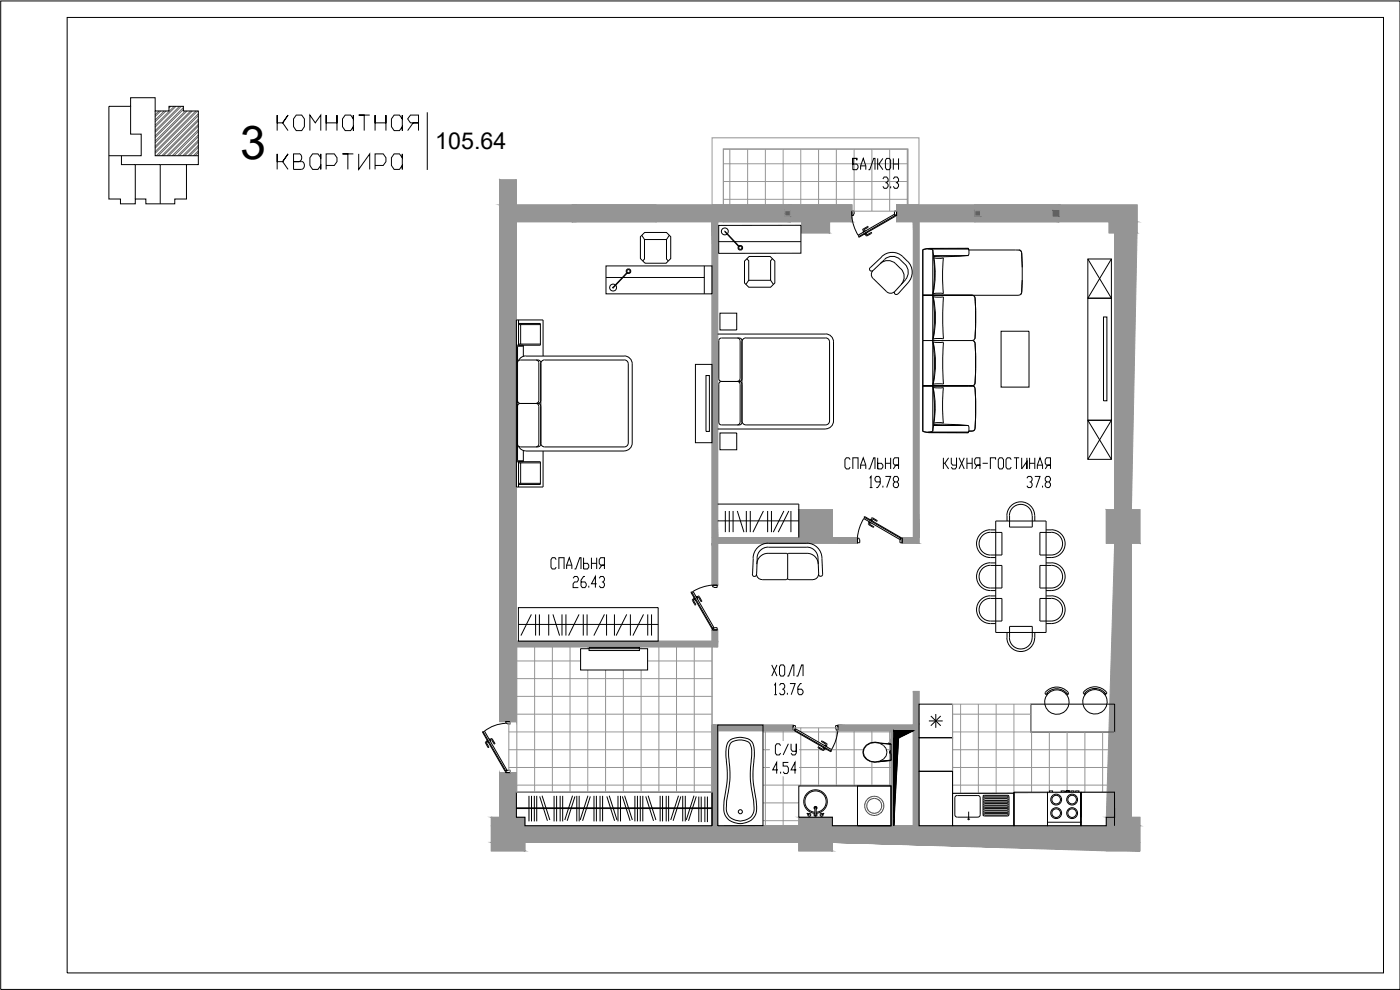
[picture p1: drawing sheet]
<svg xmlns="http://www.w3.org/2000/svg" width="420mm" height="297mm" viewBox="0 0 420 297" stroke-linecap="round" stroke-linejoin="round" font-family="sans-serif">
<defs><g id="words">
<text font-size="14" x="72.1" y="47.8">3</text>
<text font-size="7" x="130.6" y="44.7">105.64</text>
</g></defs>
<path d="M149.9 54h5.1v7.5h16.8v5h-16.8v125.9h58.7v-3.4h1.7v5h-60.4v22.5h-5.1zM213.7 41.3h62.1v20.2h-3.3v-16.8h-55.4v16.8h-3.4zM171.8 61.5h25.1v5h-25.1zM196.9 61.5h20.2v5h-1.7v94.8h24.3v-8.4h10.1v8.4h7.5v1.7h-41.9v12.6h-1.7v-109.1h-16.8zM217.1 61.5h20.1v5h-20.1zM237.2 61.5h18.5v5h-6.7v3.4h-8.4v-3.4h-3.4zM269.1 61.5h23.5v5h-16.8v96.5h-5v-1.7h3.3v-94.8h-5zM292.6 61.5h25.2v5h-25.2zM317.8 61.5h23.4v8.4h-1.6v83h2.5v10.1h-2.5v82.2h2.5v10.1h-10.1v-2.5h-82.2v2.5h-10.1v-2.5h-82.2v2.5h-10.1v-10.1h2.5v-13.4h5.1v13.4h2.5v2.6h56.2v-30.3h24.3v1.7h-22.6v28.6h24.3v-2.6h10.1v2.6h24.3v-28.6h-22.6v-1.7h22.6v-10h1.7v40.3h56.2v-2.6h2.5v-82.2h-2.5v-10.1h2.5v-83h-1.6v-3.4h-15.1z" fill="none" stroke="#939598" stroke-width=".3"/>
<g fill="none" stroke="#939598" stroke-width=".3">
<path d="M217.1 44.7h55.4v16.8h-3.4v1.9h-13.4v-1.9h-38.6zM155 194h58.7v43.7h-58.7v-5.9h-1.8v-.7h-.5v-13.9h.5v-.7h1.8zM155 198.3h19.2M155.1 194v43.7M160.4 194v43.7M165.8 194v43.7M171.1 194v43.7M176.4 194v.6M181.7 194v.3M187.1 194v.3M192.4 194v.3M194.4 198.3h19.3"/>
<path d="M197.7 194v43.7M203 194v43.7M208.4 194v43.7M213.7 194v43.7M152.7 219.6h61M155 214.3h58.7M155 208.9h58.7M155 203.6h58.7M176.4 201v36.7M181.7 201v36.7M187.1 201v36.7M192.4 201v36.7"/>
<path d="M215.4 219.2h22.6v-.8h13.5v.8h22.6v28.6h-24.3v-2.6h-10.1v2.6h-24.3zM229 219.6h10M229.7 219.2v28.6M235 219.2v3.1M240.3 218.4v1.2M240.4 219.6h27M245.7 218.4v4.3M251 219.1v16.7M256.3 219.2v16.6M261.7 219.2v3.7M267 219.2v3.9M285.9 211.3h23.5v8.4h25.1v18l-48.6 .3z"/>
<path d="M285.9 219.6h23.5M285.9 214.3h23.5M288.3 211.3v26.7M293.6 211.3v26.6M299 211.3v26.6M304.3 211.3v26.6M309.6 219.7v18M314.9 219.7v18M320.3 219.7v17.6M325.6 219.7v18M330.9 219.7v18M152.7 230.3h61"/>
<path d="M152.7 224.9h61M155 235.6h58.7M229 235.6h38.4M229 230.3h2.1M229 224.9h2.1M235 232.9v14.9M239.8 230.3h27.6M239.8 224.9h6.7M240.3 220.4v15.4M245.7 223.5v.6M245.7 224.4v11.4M247.3 224.9h.9"/>
<path d="M249.6 224.9h9.6M261.7 228.5v7.3M266 224.9h1.4M267 223.2v2.3M267 225.9v2.3M267 228.2v7.6M285.9 235.6h48.6M285.9 230.3h48.6M285.9 224.9h48.6M229 246.2h10.7M229 240.9h10.7"/>
</g>
<g fill="#939598" stroke="#939598" stroke-width=".3">
<path d="M251.5 219.2h22.6z"/>
<path d="M149.9 54l5.1 7.5v-7.5zM149.9 54l5.1 7.5h-5.1z"/>
<path d="M317.8 61.5l23.4 5v-5zM317.8 61.5l23.4 5h-23.4z"/>
<path d="M269.1 61.5l48.7 5v-5zM269.1 61.5l48.7 5h-48.7z"/>
<path d="M237.2 61.5l18.5 5v-5zM237.2 61.5l18.5 5h-18.5z"/>
<path d="M171.8 61.5l65.4 5v-5zM171.8 61.5l65.4 5h-65.4z"/>
<path d="M149.9 61.5l21.9 5v-5zM149.9 61.5l21.9 5h-21.9z"/>
<path d="M332.9 66.5l8.3 3.4v-3.4zM332.9 66.5l8.3 3.4h-8.3z"/>
<path d="M240.6 66.5l8.4 3.4v-3.4zM240.6 66.5l8.4 3.4h-8.4z"/>
<path d="M334.5 69.9l5.1 83 1.6-83zM334.5 69.9l5.1 83h-5.1z"/>
<path d="M274.1 66.5l1.7 94.8v-94.8zM274.1 66.5l1.7 94.8h-1.7z"/>
<path d="M239.7 152.9l10.1 8.4v-8.4zM239.7 152.9l10.1 8.4h-10.1z"/>
<path d="M213.7 66.5l1.7 94.8v-94.8zM213.7 66.5l1.7 94.8h-1.7z"/>
<path d="M332 152.9l10.1 10.1v-10.1zM332 152.9l10.1 10.1h-10.1z"/>
<path d="M270.8 161.3l5 1.7v-1.7zM270.8 161.3l5 1.7h-5z"/>
<path d="M213.7 161.3l43.6 1.7v-1.7zM213.7 161.3l43.6 1.7h-43.6z"/>
<path d="M213.7 163l1.7 12.6v-12.6zM213.7 163l1.7 12.6h-1.7z"/>
<path d="M213.7 189l1.7 3.4v-3.4zM213.7 189l1.7 3.4h-1.7z"/>
<path d="M149.9 66.5l5.1 125.9v-125.9zM149.9 66.5l5.1 125.9h-5.1z"/>
<path d="M149.9 192.4l65.5 1.6v-1.6zM149.9 192.4l65.5 1.6h-65.5z"/>
<path d="M149.9 194l5.1 22.5v-22.5zM149.9 194l5.1 22.5h-5.1z"/>
<path d="M274.1 207.5l1.7 10v-10zM274.1 207.5l1.7 10h-1.7z"/>
<path d="M251.5 217.5l24.3 1.7v-1.7zM251.5 217.5l24.3 1.7h-24.3z"/>
<path d="M213.7 217.5l24.3 1.7v-1.7zM213.7 217.5l24.3 1.7h-24.3z"/>
<path d="M334.5 163l5.1 82.2v-82.2zM334.5 163l5.1 82.2h-7.6z"/>
<path d="M149.9 231.8l5.1 13.4v-13.4zM149.9 231.8l5.1 13.4h-5.1z"/>
<path d="M332 245.2l10.1 2.6v-2.6zM332 245.2l10.1 2.6h-10.1z"/>
<path d="M274.1 219.2l1.7 28.6v-28.6zM274.1 219.2l1.7 28.6h-1.7z"/>
<path d="M239.7 245.2l10.1 2.6v-2.6zM239.7 245.2l10.1 2.6h-10.1z"/>
<path d="M213.7 219.2l1.7 28.6v-28.6zM213.7 219.2l1.7 28.6h-1.7z"/>
<path d="M147.4 245.2l10.1 2.6v-2.6zM147.4 245.2l10.1 2.6h-10.1z"/>
<path d="M274.1 247.8h68zM274.1 247.8h68z"/>
<path d="M147.4 247.8h126.7zM147.4 247.8h126.7z"/>
<path d="M147.4 247.8l194.7 5v-5zM147.4 247.8l194.7 5h-194.7z"/>
<path d="M249.8 252.8l92.3 2.5v-2.5zM249.8 252.8l92.3 2.5h-10.1z"/>
<path d="M239.7 252.8l10.1 2.5v-2.5zM239.7 252.8l10.1 2.5h-10.1z"/>
<path d="M147.4 252.8l10.1 2.5v-2.5zM147.4 252.8l10.1 2.5h-10.1z"/>
</g>
<path d="M171.8 63.2h25.1v1.6h-25.1zM217.1 63.2h20.1v1.6h-20.1zM292.6 63.2h25.2v1.6h-25.2z" fill="none" stroke="#939598" stroke-width=".3"/>
<path d="M171.8 61.5h25.1v5h-25.1zM217.1 61.5h20.1v5h-20.1zM292.6 61.5h25.2v5h-25.2z" fill="none" stroke="#939598" stroke-width=".3"/>
<g fill="#939598" stroke="#939598" stroke-width=".3">
<path d="M267.4 219.2l.9 2.5v-2.5zM267.4 219.2l.9 2.5h-.9z"/>
<path d="M267.4 221.7l.9 26.1v-26.1zM267.4 221.7l.9 26.1h-.9z"/>
</g>
<g fill="none" stroke="#000" stroke-width=".3">
<path d="M255.7 63.2a12.5 12.5 0 0 0 1.8 7.3M255.7 63.3h.6l-.1 1.4h-.5M257.6 71l11-6.3 .1 .2-10.9 6.3zM259 69.1l.2 .4-.1-.2M259 68.7l-.1 .3M259.8 69.2l-.8 .6M260.2 69.8v.1M260.2 69.9l-.9 .4M260.3 68l.1 .2M260.4 68l-1.4 .7M260.5 68.2l-1.3 .7 .2 .5M261.4 69.8l.1 .2"/>
<path d="M261.4 69.8l-1.3 .8-.3-.5M261.5 70l-1.5 .8-.4-.5M268.6 64.7l-.2-.4-10.8 6.3 .2 .3M268.6 64.7h.5M269.1 63.3h-.7l.2 1.4M269.1 63.2v1.6M259.2 155.6a12.7 12.7 0 0 0-1.9 7.4M259.2 155.6l10.8 6.3 .3-.4M259.5 155l10.9 6.3-.1 .2-11-6.3zM259.5 155.2l-.3 .4M260.7 156.4l.8 .6M260.8 156.9l.1-.2-.3 .4 .1 .3 1.3 .8 .1-.3"/>
<path d="M261 155.9l.9 .5M261.1 156.8l-.2 .4 1.2 .8M261.5 156.1l.3-.5 1.3 .8M261.6 155.5l-.3 .4M261.9 155.4l-.3 .1M261.9 155.4l1.3 .8M263.2 156.1l-.2 .3M207.3 177.7l.3-.1 6.3 10.9-.2 .2zM207.6 177.7l.4-.2 6.2 10.8-.3 .2M208.2 179.3l.5 .8M208.3 179.6l-.5 .3 .8 1.6 .2-.2-.8-1.3 .4-.2M208.8 178.9l.5 .9"/>
<path d="M209.2 179.4l.4-.3 .8 1.3M209.8 179l-.3-.1-.5 .2 .3-.1M209.8 179l.8 1.2M213.7 175.6a13.4 13.4 0 0 0-5.7 1.8M213.7 175.6h1.7M213.9 175.6v.5h.4v.2h.9v-.7M257.3 161.5h.6v.4h.1v.9h-.7M270.3 161.5l-.2 1.3h.7M270.3 161.5h.5M270.8 161.3v1.7M210.6 180.2l-.3 .2M213.7 189h1.7"/>
<path d="M213.9 188.5l1.3-.2v.7M213.9 188.5v.5M144.8 219.6l.1-.1 6.9 11.8-.2 .1zM145.4 219.4l6.7 11.7-.3 .2M145.4 219.4l-.4 .2M151.6 216.5h1.7M151.8 217a10.9 10.9 0 0 0-6.4 2.4M151.8 216.5v.5M153.2 216.5v.7l-1.4-.2M238 217.7h.7l-.2 1.4M238 219.1h.5M238 217.5v1.7"/>
<path d="M238.5 219.1l11 6.3-.1 .2-11-6.3zM238.5 219.1l.3-.4 10.8 6.2-.2 .4M251.4 219.2a13.4 13.4 0 0 1-1.8 5.7M251.5 217.7h-.7l.2 1.4h.5M251.5 217.5v1.7M145.8 222.6l-.1 .3 .7 1.3M146.2 222l.4 .9M146.2 222.3l-.4 .3M146.3 222.6l-.4 .2 .8 1.2-.3 .2M146.7 221.7l.5 .8M147.1 222.1l.4-.2 .7 1.2 .3-.1M147.2 221.8l-.2 .1 .4-.3 .3 .1 .8 1.3"/>
<path d="M151.6 231.8h1.7M151.8 231.3l1.4-.2v.7M151.8 231.3v.5M245.7 224.2l1.4 .7 .2-.4M245.8 224.1l-.2 .3 1.3 .8 .3-.2M246.7 222.6l1.2 .7-.2 .5M246.8 222.3l-.2 .3M246.8 222.4l1.4 .9-.3 .6M246.9 224.2l.9 .5M247.3 223.6l.9 .5M247.5 224.6l-.2 .5"/>
<circle cx="268.5" cy="64.4" r=".06"/>
<circle cx="270.2" cy="161.7" r=".06"/>
<circle cx="214.1" cy="188.4" r=".06"/>
<circle cx="238.6" cy="218.8" r=".06"/>
<circle cx="152" cy="231.2" r=".06"/>
</g>
<path d="M267.4 219.2h.9v28.6h-.9z" fill="none" stroke="#939598" stroke-width=".3"/>
<path d="M268.3 219.2h5.8l-4.4 2.2-1.4 23.8z" fill="none" stroke="#000" stroke-width=".3"/>
<g fill="#000" stroke="#000" stroke-width=".3">
<path d="M268.3 221.4h1.4l-1.3 23.8z"/>
<path d="M268.3 219.2h5.8zM268.3 219.2h5.8z"/>
<path d="M268.3 219.2l1.4 2.2 4.4-2.2zM268.3 219.2l1.4 2.2h-1.4z"/>
<path d="M268.3 221.4l.1 23.8zM268.3 245.2v2.6z"/>
</g>
<!-- layer: 0 -->
<g fill="none" stroke="#000" stroke-width=".3">
<path d="M.2 .3h420v296.6h-420zM181.9 79.8h31.8v8.4h-31.8zM192.2 71l1.3-1.2h6.5l1.3 1.2v6.6l-1.4 1.4h-6.3l-1.4-1.4zM192.6 70.6l.8 1.3h6.6v5.8l.6 .6M193.4 71.9v5.8l-.5 .6M200.9 70.6l-.9 1.3M211.4 79.8v8.4M215.7 67.6h24.7v8.4h-24.7zM215.7 72.5h24.7M218.3 70.1a1.04 1.04 0 0 0-.5-1.7 1.04 1.04 0 0 0-1.3 1.3 1.04 1.04 0 0 0 1.7 .5M221.8 73.8a.7 .7 0 0 1 1.1 .4 .7 .7 0 0 1-.9 .8 .7 .7 0 0 1-.3-1.1M221.9 74l-4.4-4.6 4.3 4.7"/>
<path d="M223.4 78.3l1.4-1.4h6.3l1.4 1.4v6.6l-1.2 1.3h-6.6l-1.3-1.3zM224.1 77.7l.6 .5v5.9M231.8 77.7l-.5 .5v5.9h-6.6l-.8 1.2M181.9 83.3h29.5M184.7 85.5a1.04 1.04 0 0 0-1.7 .6 1.04 1.04 0 0 0 1.3 1.2 1.04 1.04 0 0 0 .5-1.7M188.1 81.8a.7 .7 0 0 1 .3-1.1 .7 .7 0 0 1 .9 .8 .7 .7 0 0 1-1.1 .4M188.3 81.7l-4.4 4.6M188.4 81.8l-4.5 4.5h.2M231.3 84.1l.8 1.2M215.4 100.2h32.4M216.5 114.5h5.7h-5.7M221.3 101.4a.78 .78 0 0 1 .8 .8"/>
<path d="M221.9 101.4a.78 .78 0 0 1 .8 .8v24.5a.78 .78 0 0 1-.8 .8M222.1 113.6l-.2 .6-.6 .3a.78 .78 0 0 1 .8 .7M222.1 102.2v11.5M222.1 115.3v11.4M222.7 113.6l-.3 .6-.5 .3a.78 .78 0 0 1 .8 .7M223.9 101.4a1.21 1.21 0 0 0-1.2 1.2M223.9 101.4h23.9M247.8 101.4a1.21 1.21 0 0 1 1.2 1.2M247.8 100.2a2.39 2.39 0 0 1 2.3 2.4M249 102.6v23.7a1.21 1.21 0 0 1-1.2 1.2h-23.9a1.21 1.21 0 0 1-1.2-1.2M250.1 102.6v23.7a2.39 2.39 0 0 1-2.3 2.4M215.4 128.7h32.4"/>
<path d="M222.1 126.7a.78 .78 0 0 1-.8 .8M215.4 156.3h24.3M215.4 151.2h24.3v10.1M217.7 153.3v6.4M218.9 153.3v6.4M220 153.3v6.4M221.3 153.3l2 6.4M224 153.3v6.4M225.2 153.3v6.4M229.1 153.3l-3.1 6.4M230.4 153.3v6.4M231.5 153.3v6.4"/>
<path d="M235.2 153.3l-3.1 6.4M236.7 153.3l-3.1 6.4M237.4 153.3v6.4M226.1 167.5l-.3 4.7a.61 .61 0 0 0 .6 .8 .61 .61 0 0 0 .6-.8M227 172.2l.5 1.2 1.2 .5M227.2 167.4a3.3 3.3 0 0 1 3.4-3.2h11.5a3.4 3.4 0 0 1 3.4 3.2l.2 4.8M227.2 167.4l-.1 4.8M230.6 163a4.6 4.6 0 0 0-4.6 4.5M230.6 163h11.5M236.4 166.4v7.1M236.7 166l-.4 .4-.4-.4h-5.4a3.4 3.4 0 0 0-3.4 3.3M236.7 173.9l-.4-.4-.4 .4h-7.2"/>
<path d="M236.8 166h5.4M242.1 163a4.6 4.6 0 0 1 4.6 4.5l.2 4.8M242.2 166a3.4 3.4 0 0 1 3.4 3.3M246.9 172.3a.61 .61 0 0 1-.7 .6 .61 .61 0 0 1-.5-.7l-.3 .9-1 .7-7.6 .1M155.6 187.4h41.9M159.5 184.3l-3.2 6.4M160.7 184.3v6.4M161.9 184.3v6.4M164.7 184.3v6.4M165.9 184.3l2 6.4M168.7 184.3v6.4M169.8 184.3v6.4"/>
<path d="M173.8 184.3l-3.2 6.4M175 184.3v6.4M176.2 184.3v6.4M181.4 184.3l-3.2 6.4M182 184.3v6.4M184.4 184.3v6.4M188.1 184.3l-3.2 6.4M189.2 184.3v6.4M193.1 184.3l-3.2 6.4M194.4 184.3v6.4M195.5 184.3v6.4M275.8 211.3h10.1v10h-10.1z"/>
<path d="M278.8 216.3h4.1M279.4 214.8l2.9 2.9M280.8 214.2v4.2M282.3 214.8l-2.9 2.9M313.7 208.2h.2a4.4 4.4 0 0 1 6.6 0l.2-.1a4.1 4.1 0 0 0-7 0v.1M313.7 208.2l.5 .4M314.2 208l.3 .2M320.1 208l-.3 .2M320.7 208.2l-.5 .4M325.2 208.1l.5 .4M325.7 207.9l.3 .2M331.6 207.9l-.4 .2"/>
<path d="M332.1 208l-.1 .1a4.4 4.4 0 0 0-6.7 0h-.1a3.4 3.4 0 0 1 3.4-2 3.8 3.8 0 0 1 3.5 2l-.5 .4M158.8 238.8v7.7M159.5 238.8v7.7M160.4 238.8v7.7M161.1 238.8v7.7M162 239l2.3 7.3M162.7 238.7l2.3 7.3M166.3 238.8v7.7M167 238.8v7.7M168.1 238.8v7.7M168.9 238.8v7.7M171.8 238.7l-2.3 7.3"/>
<path d="M172.6 239l-2.4 7.3M173.1 238.8v7.7M173.8 238.8v7.7M176.4 238.7l-2.3 7.3M177.2 239l-2.4 7.3M178.3 238.8v7.7M179 238.8v7.7M180.1 238.8v7.7M180.8 238.8v7.7M182.1 239l2.3 7.3M182.8 238.7l2.4 7.3M185.5 238.8v7.7"/>
<path d="M186.2 238.8v7.7M186.8 239l2.3 7.3M187.5 238.7l2.3 7.3M190.5 238.8v7.7M191.3 238.8v7.7M192.2 238.8v7.7M192.9 238.8v7.7M193.8 239l2.3 7.3M194.5 238.7l2.4 7.3M198.1 238.8v7.7M198.8 238.8v7.7M199.9 238.8v7.7"/>
<path d="M200.7 238.8v7.7M203.6 238.7l-2.3 7.3M204.3 239l-2.3 7.3M204.9 238.8v7.7M205.7 238.8v7.7M208.3 238.7l-2.3 7.3M209 239l-2.4 7.3M209.7 239v7.7M210.4 239v7.7M211.5 239v7.7M212.3 239v7.7M275.8 221.3h10.1v10.1h-10.1z"/>
<path d="M275.8 231.4h10.1v16.4h-10.1zM285.9 238h18.4v9.8h-18.4zM287.3 238.7l-.5 .2-.2 .5v5.1l.2 .5 .5 .2h6.2l.5-.2 .2-.6v-5l-.2-.5-.6-.2M287.3 238.7h6.2M295.3 238.6l-.3 .3v5.6l.3 .3M295.4 238.6h7.1l.3 .3M295.5 239.3l-.3-.2 .3-.2h6.8l.3 .2-.3 .2M295.5 239.4h6.8M302.8 239v5.5M304.3 237.7h10.1v10.1h-10.1zM314.4 237.7h10v10.1h-10zM315 237.7v-.4h.9v.4"/>
<path d="M318.5 237.7v-.4h.9v.4M319.9 237.3h1v.4v-.4h-1v.4zM321.4 237.7v-.4h.9v.4M322.8 237.7v-.4h1v.4M324.4 237.7h10.1v7.5h-2.5v2.6h-7.6zM155 242.4h58.7M155 242.6h58.7M290.3 245.8h.8M290.7 243.5v2.6M295.3 241.2l7-.1 .3 .2-.3 .3h-6.8zM295.3 240.5l7-.1 .3 .2-.3 .3-6.8-.1zM295.3 244.2l7-.2 .3 .3-.3 .2h-6.8z"/>
<path d="M295.5 243l-.3-.2 .3-.2h6.8l.3 .2-.3 .2M295.5 240.1l-.3-.2 .3-.3h6.8l.3 .3-.3 .2M295.5 243.8l-.3-.2 .3-.3h6.8l.3 .2-.3 .3M295.5 242.3l-.3-.2 .3-.3h6.8l.3 .3-.3 .2M295.5 243.1h6.8M295.5 240.1h6.8M295.5 242.3h6.8M295.5 243.8h6.8M302.8 244.5l-.3 .3h-7.1M324.4 245.2v-7.5v9"/>
<circle cx="222.2" cy="74.3" r=".49"/>
<circle cx="188.6" cy="81.4" r=".49"/>
<circle cx="317.2" cy="210.7" r="3.7"/>
<circle cx="328.6" cy="210.6" r="3.7"/>
<circle cx="317" cy="239.9" r="1.63"/>
<circle cx="317" cy="239.9" r="1.29"/>
<circle cx="321.8" cy="239.9" r="1.63"/>
<circle cx="321.8" cy="239.9" r="1.29"/>
<circle cx="317" cy="244" r="1.63"/>
<circle cx="317" cy="244" r="1.29"/>
<circle cx="321.8" cy="244" r="1.63"/>
<circle cx="321.8" cy="244" r="1.29"/>
</g>
<g fill="none" stroke="#939598" stroke-width=".3">
<path d="M217.1 59.8h55.4M217.1 54.5h55.4M217.1 49.1h55.4M219 44.7v16.8M224.4 44.7v16.8M229.7 44.7v16.8M235 44.7v16.8M240.3 44.7v16.8M245.7 44.7v16.8M251 44.7v16.8M256.3 44.7v18.7M261.7 44.7v18.7"/>
<path d="M267 44.7v18.7M272.3 44.7v16.8"/>
</g>
<g fill="none" stroke="#000" stroke-width=".3">
<path d="M32.7 31.9h6.5v-2.6h7.4v4h4.1v-1.4h4.3v1.4h4.5v16.1h-3.5v10.3h-3.5v1.5h-8.7v-1.5h-3.2v1.5h-4.4v-1.5h-3.5zM39.2 31.9v8.3h3.2v6.5h-9.7M46.6 33.3v13.4h12.9M83.2 39.2v-4.7v2.4h1.6l1.6-2.4-1.6 2.4 1.6 2.3M88.9 34.5h1.7l.8 1.2v2.3l-.8 1.2h-1.7l-.8-1.2v-2.3zM93 39.2v-4.7l1.6 2.4 1.7-2.4v4.7M97.9 39.2v-4.7v2.4h3.2v-2.4v4.7M103.6 34.5h1.6l.8 1.2v-1.2v4.7v-1.2l-.8 1.2h-1.6l-.8-1.2v-2.3zM111 34.5h-3.3h1.6v4.7M112.6 39.2v-4.7v2.4h3.2v-2.4v4.7M118.3 34.5h1.6l.8 1.2v-1.2v4.7v-1.2l-.8 1.2h-1.6l-.8-1.2v-2.3zM122.3 39.2l1.7-2.3h-.8l-.9-1.2 .9-1.2h2.4v2.4h-1.6h1.6v2.3"/>
<path d="M128.2 33.7v17.3M36.4 46.7v2.7h4.2v10.3M40.6 49.4h7.5v11.8M48.1 49.4h7.9M83.2 50.8v-4.6v2.3h1.6l1.6-2.3-1.6 2.3 1.6 2.3M88.1 46.2h1.6a1.21 1.21 0 0 1 .9 1.1 1.21 1.21 0 0 1-.9 1.2h-1.6h2.5a1.21 1.21 0 0 1 .8 1.2 1.21 1.21 0 0 1-.9 1.1h-2.4zM93.8 46.2h1.6l.9 1.1v-1.1v4.6v-1.2l-.9 1.2h-1.6l-.8-1.2v-2.3zM97.9 49.6h2.4l.8-1.1v-1.2l-.8-1.1h-2.4v4.6M106 46.2h-3.2h1.6v4.6M107.7 46.2v4.6l3.3-4.6v4.6M112.6 49.6h2.4l.8-1.1v-1.2l-.8-1.1h-2.4v4.6M118.3 46.2h1.6l.8 1.1v-1.1v4.6v-1.2l-.8 1.2h-1.6l-.8-1.2v-2.3z"/>
<path d="M255.9 47.5h1.2v.6v-.6h-1.2v1.7h1.2l.4 .6v.5l-.4 .6h-1.2zM258.3 50.9v-1.1l.8-2.3 .7 2.3v1.1M258.3 49.8h1.5M260.6 50.9h.4l1.2-3.4h.4v3.4M263.4 47.5v3.4M263.8 49.2l1.2 1.7M265 47.5l-1.2 1.7h-.4M265 53.7l.3-.6h.8l.4 .6v.6l-.4 .5h-.4M266.1 47.5h.8l.4 .6v2.2l-.4 .6h-.8l-.4-.6v-2.2zM266.1 54.8l.4 .6v.5l-.4 .6h-.8l-.3-.6M267.3 55.9v.6M268.1 53.7l.4-.6h.7l.5 .6v.6l-.5 .5h-.3"/>
<path d="M268.1 47.5v3.4M268.1 49.2h1.6M269.2 54.8l.5 .6v.5l-.5 .6h-.7l-.4-.6M269.7 47.5v3.4M264.1 79.1a3.4 3.4 0 0 1 4.7 0l1.5 1.6M265.5 77.8a3.4 3.4 0 0 1 4.6 .1l1.5 1.4M265.5 77.9l-3.5 3.3M271 77a4.6 4.6 0 0 0-6.5 .1l-3.3 3.2M271 77l1.4 1.5M271.6 79.3a3.4 3.4 0 0 1 .1 4.6M272.4 78.4a4.6 4.6 0 0 1 .1 6.5l-3 3.2a.61 .61 0 0 1-.8 .2 .61 .61 0 0 1-.2-.8l-.8 .4-1.2-.1-4.5-4.2M278.3 74.7h12.4"/>
<path d="M279.9 74.9a43.4 43.4 0 0 1 0 13.6 43.4 43.4 0 0 1 0 13.6M279.9 74.9l-1.5-.3-1.5 .3M280 75v54.4M280.2 77.4l1.5 .1 1.4-.1M280.3 77.3a28.2 28.2 0 0 1-.3 10.8h3.1M283.1 77.4l-.2 5.3 .2 5.4M290.6 76.6l-5.2 .4h-5.2M290.6 74.6l.2 1.3-.2 .8h-10.4M290.7 74.7v-.2h-11.7l-2.1 .5v54.4l2.1 .4 11.6 .1v-.2M290.7 74.7v.3h15.4l.5 .8M305.8 75l.5 .2 .3 .6M306.6 75.8l.2 4-.2 7.9"/>
<path d="M306.6 75.8l.2 4.4M326.5 77.7h7v11.8h-7zM326.5 77.7l7 11.8M333.5 77.7l-7 11.8M155.6 97.1h6.6v6.5h-7.2M155.6 97.4h6.6M155.6 96v7.6M156.3 97.4v5.8M216.1 94h5v5h-5zM261.1 80.3a.61 .61 0 0 0 0 .9 .61 .61 0 0 0 .9 0M262 81.2l-.5 1.2 .5 1.1M270.3 80.6a3.4 3.4 0 0 1 .2 4.7"/>
<path d="M271.7 84l-3.2 3.5M276.9 88.6h28.9M280 89l3.1 .1M280.1 89a29 29 0 0 1 0 12.7M283.1 89.1l-.2 5.7 .2 6.8-3.1 .1M300.4 99.4h8.4v16.7h-8.4zM306.6 87.7a.83 .83 0 0 1-.8 .8M306.8 84.1l-.2 3.7-.2 .5M326.5 89.5h7v36.6h-7zM331.2 95.1h1v25.2h-1zM155.6 103.2h6.6M157.1 103.9h-1.8v34.3h1.8"/>
<path d="M157.1 103.6v3.3M157.8 106.8l-1.3 .4-.9 .9M157.8 106.8h29.6M160.9 108l.5 .2 .3 .6v11.4a.78 .78 0 0 1-.8 .8M161.5 108a.78 .78 0 0 1 .8 .8v24.5M161.5 108h-5.4a.78 .78 0 0 0-.8 .8M163 106.8v-10.8h-8v50.1h8v-10.8M163.5 108a1.21 1.21 0 0 0-1.2 1.2M163.5 108h23.9M187.3 108a1.21 1.21 0 0 1 1.3 1.2M187.3 106.8a2.39 2.39 0 0 1 2.4 2.4M188.6 109.2v23.7a1.21 1.21 0 0 1-1.2 1.2h-23.9a1.21 1.21 0 0 1-1.2-1.2"/>
<path d="M189.7 109.2v23.7a2.39 2.39 0 0 1-2.4 2.4M208.7 109.3h5v23.5h-5zM211.9 112.7h1v16.7h-1zM215.7 113.6l.3 .6 .5 .3a.78 .78 0 0 0-.8 .8v11.4a.78 .78 0 0 0 .8 .8h5.4M221.9 101.4h-5.4a.78 .78 0 0 0-.8 .8v11.5M276.9 102.2h14.9l.6 .2 .2 .6 .2 4.4-.2 7.5M276.9 115.8h14.9M279.9 102.2a43.4 43.4 0 0 1 0 13.6 43.4 43.4 0 0 1 0 13.6M280 102.6l3.1 .1M280.1 102.7a29 29 0 0 1 0 12.6M283.1 116.3l-.2 5.3 .2 5.4M283.1 102.7l-.2 5.7 .2 6.8-3.1 .1"/>
<path d="M283.1 116.3l-3.1-.1a27.9 27.9 0 0 1 .3 10.8M291.8 115.8l.6 .2 .3 .6a80.5 80.5 0 0 1-.1 12.2l-.5 .5-1.4 .1 1.7-.3a36.4 36.4 0 0 0 .4-9.2l-.2-3.3a.82 .82 0 0 0-.8-.8zM292.1 102.3l.6 .6a80.9 80.9 0 0 1-.1 12.4l-.5 .4M292.6 101.3l.2-5.4-.1-5.4-.2-1.5-.7-.4 .6 .2 .3 .6a80.9 80.9 0 0 1-.1 12.3M292.6 101.3l-.2 .6-.6 .2M292.6 114.9l-.2 .6-.6 .2M155 138.5h7.2v6.9h-6.6M155.3 120.2a.78 .78 0 0 0 .8 .8M155.3 133.3a.78 .78 0 0 0 .8 .8h5.4M155.6 138.5v7.6M155.6 138.9h6.6M155.6 133.9l.9 1 1.3 .4"/>
<path d="M156.3 138.9v6.1M157.1 135.2v3.3M157.8 135.3h29.6M160.9 121.1a.78 .78 0 0 1 .8 .7v11.5M161.5 121.1a.78 .78 0 0 1 .8 .7M161.7 133.3a.78 .78 0 0 1-.8 .8M161.8 121.1h-5.7a.78 .78 0 0 0-.8 .7M162.3 120.2a.78 .78 0 0 1-.8 .8M162.3 133.3a.78 .78 0 0 1-.8 .8M216.1 129.9h5v5h-5zM255.1 137.9l-.3-.5h-.8l-.4 .5v2.3l.4 .5h.8l.3-.5M258.3 139.6h1.5"/>
<path d="M263.4 137.4v3.3v-1.7h1.1l.5 .6v.6l-.5 .5h-1.1M265.7 137.4v3.3M265.7 139h1.6M267.3 137.4v3.3M276.9 129.4l1.5 .3 1.5-.3M278.3 129.7h12.3M280.2 127.4l5.2-.1 5.2 .4h-10.4M283.1 137.4v3.3M283.1 126.9l-1.4-.1-1.5 .2M283.5 139l1.2 1.7M284.7 137.4l-1.2 1.6h-.4M285.5 137.4v1.6l.4 .6h1.2v-2.2v2.8l-.4 .5h-.8l-.4-.5"/>
<path d="M287.8 137.4l1.6 3.3M289.4 137.4l-1.6 3.3M290.2 139h1.6M290.2 137.4v3.3M290.6 127.6l.2 .9-.2 1.2M290.7 129.4l-.1 .3M291.8 137.4v3.3M294.9 139h1.6M298.8 137.9v-.5h-1.6v3.3M300 137.4h.7l.5 .5v2.3l-.5 .5h-.7l-.4-.5v-2.3zM303.5 137.9l-.4-.5h-.8l-.4 .5v2.3l.4 .5h.8l.4-.5M304.3 137.4h1.6"/>
<path d="M305.1 137.4v3.3M306.6 137.4v3.3l1.6-2.2v2.2v-3.3M309 139h1.6M309 137.4v3.3M310.6 137.4v3.3M311.3 139.6h1.6M326.5 126.1h7v11.7h-7zM326.5 126.1l7 11.7M333.5 126.1l-7 11.7M155.6 145h6.6M255.9 140.7v-3.3h1.6v3.3M258.3 140.7v-1.1l.8-2.2 .7 2.2v1.1"/>
<path d="M260.6 140.7h.4l1.2-3.3h.4v3.3M261 143.5l.4-.6v3.4M261 146.3h.8M264.2 144.6h-1.2l-.4-.6v-.5l.4-.6h.8l.4 .6v1.6l-.8 1.2h-.4M265 145.7v.6M265.7 142.9h1.6l-1.2 3.4M268.1 140.7l.8-1.1h.8v-2.2h-1.2l-.4 .5v1.1l.4 .6h1.2v1.1M268.5 144.6l-.4-.6v-.5l.4-.6h.7l.5 .6v.5l-.5 .6h-.7l-.4 .5v.6l.4 .6h.7l.5-.6v-.6l-.5-.5M292.5 140.7l.8-1.1h.8v-2.2h-1.2l-.4 .5v1.1l.4 .6h1.2v1.1M298.8 159a4.4 4.4 0 0 0-5.7 4.9 4.2 4.2 0 0 0 4.1 3.4h1.6M298.8 156.3h15.1v33.5h-15.1zM302.2 154.7a4.2 4.2 0 0 1 4.1-4.1 4.2 4.2 0 0 1 4.2 4.1"/>
<path d="M302.2 154.8v1.5M302.9 154.7a3.4 3.4 0 0 1 3.4-3.4 3.4 3.4 0 0 1 3.5 3.4M303 154.8v3.3h6.8v-3.3M308.2 143.5l.4-.6h.8l.4 .6v.5l-.4 .6h-.4M309.4 144.6l.4 .5v.6l-.4 .6h-.8l-.4-.6M310.6 142.9h1.5l-1.2 3.4M310.6 154.8v1.5M311.3 140.7v-1.1l.8-2.2 .8 2.2v1.1M312.1 159.8l3.4-.1a3.4 3.4 0 0 1 3.4 3.4 3.4 3.4 0 0 1-3.4 3.4h-3.4zM312.9 145.7v.6M313.7 140.7l.8-1.1h.8v-2.2h-1.2l-.4 .5v1.1l.4 .6h1.2v1.1M313.9 159a4.4 4.4 0 0 1 5.7 4.9 4.2 4.2 0 0 1-4.1 3.4h-1.6"/>
<path d="M314.1 144.6l-.4-.6v-.5l.4-.6h.7l.5 .6v.5l-.5 .6h-.7l-.4 .5v.6l.4 .6h.7l.5-.6v-.6l-.5-.5M166.9 167.9l-.4-.6h-.8l-.3 .6v2.3l.3 .5h.8l.4-.5M167.7 170.7v-3.4h1.6v3.4M170.1 170.7v-1.1l.8-2.3 .7 2.3v1.1M170.1 169.6h1.5M172 173.5l.4-.5h.8l.4 .5v.6l-.4 .5h-.8l-.4 .6v1.1h1.6M172.4 170.7h.4l1.2-3.4h.4v3.4M175.1 167.3v3.4v-1.7h1.2l.4 .6v.6l-.4 .5h-1.2M175.6 173h-.5l-.7 1.1v1.7l.4 .5h.8l.3-.5v-.6l-.3-.6h-1.2M176.7 175.8v.5M177.5 167.3v3.4M177.5 169h1.6"/>
<path d="M179.1 175.2h-1.6l1.2-2.2v3.3M179.1 167.3v3.4M179.8 170.7l.8-1.1h.8v-2.3h-1.1l-.5 .6v1.1l.5 .6h1.1v1.1M179.8 173.5l.5-.5h.7l.4 .5v.6l-.4 .5h-.4M181 174.6l.4 .6v.6l-.4 .5h-.7l-.5-.5M294.8 160.7a3.4 3.4 0 0 1 2.4-1l3.5 .1v6.7h-3.5a3.4 3.4 0 0 1-3.1-2.1 3.4 3.4 0 0 1 .7-3.7zM294.8 170.6a3.4 3.4 0 0 1 2.4-1l3.5 .1v6.7h-3.5a3.4 3.4 0 0 1-3.1-2.1 3.4 3.4 0 0 1 .7-3.7zM298.8 178.8a4.4 4.4 0 0 0-5.7 4.9 4.2 4.2 0 0 0 4.1 3.4h1.6M298.8 168.9a4.4 4.4 0 0 0-5.7 4.9 4.2 4.2 0 0 0 4.1 3.4h1.6M312.1 179.6l3.4-.1a3.4 3.4 0 0 1 3.4 3.4 3.4 3.4 0 0 1-3.4 3.4h-3.4zM312.1 169.7l3.4-.1a3.4 3.4 0 0 1 3.4 3.4 3.4 3.4 0 0 1-3.4 3.4h-3.4zM313.9 178.8a4.4 4.4 0 0 1 5.7 4.9 4.2 4.2 0 0 1-4.1 3.4h-1.6"/>
<path d="M313.9 168.9a4.4 4.4 0 0 1 5.7 4.9 4.2 4.2 0 0 1-4.1 3.4h-1.6M155.6 182.3h41.9v10.1h-41.9zM174.2 194.6h20.2v6.4h-20.2zM176.8 194.3h15.1v.9h-15.1zM231.6 199.5l1.6 3.3M233.2 199.5l-1.6 3.3M234.3 199.5h.8l.4 .6v2.2l-.4 .5h-.8l-.4-.5v-2.2zM294.8 180.5a3.4 3.4 0 0 1 2.4-1l3.5 .1v6.7h-3.5a3.4 3.4 0 0 1-3.1-2.1 3.4 3.4 0 0 1 .7-3.7zM302.2 189.8v1.5M309.8 191.3a3.4 3.4 0 0 1-3.5 3.4 3.4 3.4 0 0 1-3.4-3.4l.1-3.4h6.8v3.4M310.6 189.8a4.9 4.9 0 0 1-2.2 5.1 4.2 4.2 0 0 1-6.2-3.6M215.4 217.5h13.6v30.2l-13.6 .1z"/>
<path d="M232.4 205.6l.3-.5v3.3M232.4 208.4h.8M233.9 205.6l.4-.5h.8l.4 .5v.6l-.4 .6h-.4M235.1 206.8l.4 .5v.6l-.4 .5h-.8l-.4-.5M236.3 202.8h.4l1.2-3.3h.4v3.3M236.3 207.9v.5M237.1 205.1h1.5l-1.2 3.3M239 202.8h.4l1.2-3.3h.4v3.3M240.6 205.1h-.4l-.8 1.1v1.7l.4 .5h.8l.4-.5v-.6l-.4-.5h-1.2M309.4 211.3h25.1v8.4h-25.1zM155 237.7h58.7v10.1h-56.2v-2.6h-2.5zM213.7 237.7v10.1"/>
<path d="M218.8 222.3a5.3 5.3 0 0 1 7 .4 11.9 11.9 0 0 1 .3 6.7v.8a33.8 33.8 0 0 0 .8 10.1l.2 1.6a4.6 4.6 0 0 1-5.6 5.2 4.5 4.5 0 0 1-4.3-5.2l.1-1.6a36.3 36.3 0 0 0 .5-14.2 5.5 5.5 0 0 1 1-3.8zM219.4 222.9a4.7 4.7 0 0 1 5.7 .2 11.4 11.4 0 0 1 .2 6.2v.8a36.3 36.3 0 0 0 .9 10.3l.1 1.5a3.8 3.8 0 0 1-4.6 4.4 3.7 3.7 0 0 1-3.7-4.4l.1-1.5a35.9 35.9 0 0 0 .6-14.4 4.7 4.7 0 0 1 .7-3.1zM233.5 231h-1.6l1.2-2.2v3.3M234.3 223.7l-.4-.5h-.8l-.4 .5v2.3l.4 .5h.8l.4-.5M234.3 231.5v.6M236.6 228.8h-1.6v1.1h1.2l.4 .5v1.1l-.4 .6h-.7l-.5-.6M236.6 223.2l-1.6 3.3M237.4 223.2v1.6l.4 .6h1.2v-2.2v2.8l-.4 .5h-.8l-.4-.5M239 231h-1.6l1.2-2.2v3.3M239.7 235.8h27.7v12h-17.6v-2.6h-10.1zM242.3 238a3.6 3.6 0 0 1 5.7 1.1 3.6 3.6 0 0 1-3.1 5 .44 .44 0 0 1 .2 .7 .44 .44 0 0 1-.7 0 .44 .44 0 0 1 .1-.7 3.6 3.6 0 0 1-3.1-2.4 3.6 3.6 0 0 1 .9-3.7zM257.3 235.8h10.1v12h-10.1z"/>
<path d="M260.1 223.6a3.7 3.7 0 0 1 6.1 2.1 3.6 3.6 0 0 1-3.5 2.9 3.6 3.6 0 0 1-3.6-2.9l.2-1.1zM260.2 239.9l-.1 .2M260.4 239.8l-.2 .1M260.5 239.6l-.1 .1M261.1 239.3l-.5 .3M261.3 239.1l-.2 .1M261.5 239l-.2 .1M261.9 239.6l-1.3 .8M261.9 239.6h.2M262.1 238.9l-.6 .1M262.1 239.6h.2M262.2 238.9h.2"/>
<path d="M262.4 239.6h.2M262.4 238.9l.7 .1M262.6 239.6h.2M262.8 239.6h.2M263 239.6l.9 .6M263.1 239l.4 .1M263.5 239.2h.2M263.7 239.3h.2M263.9 239.4l.3 .2M264.2 228.4l3.2-.3-3.3 .4M264.2 223l3.2 .3M264.3 239.6l.1 .2"/>
<path d="M264.5 239.8l.2 .3M266.7 223.2h.1M266.7 223.2l.7 .1M266.7 223.2l-2.5-.2a3.7 3.7 0 0 0-5.2 2.7 3.6 3.6 0 0 0 5.1 2.8l.1-.1M267.1 225.4v.6zM267.2 228.2h.2M267.3 228.2l-3.8 .4M267.4 223.3v4.9M267.4 225.1l-.2 .1v1l.2 .1M267.4 228.2h-.2M304.3 237.7v10.1M314.4 237.7v10.1"/>
<path d="M324.4 237.7v10.1v-1.1h-10v-9v7.5M334.5 237.7v10.1M242.1 244l.8 .6M242.2 244l.7 .5M242.6 244.2a.44 .44 0 0 1 .7 .1 .44 .44 0 0 1-.4 .6 .44 .44 0 0 1-.4-.6M244.5 242.4l.2-.2 .2 .2M244.5 244.5l.2 .2 .2-.2M244.5 242.8a.44 .44 0 0 1-.1-.7 .44 .44 0 0 1 .7 0 .44 .44 0 0 1-.2 .7M244.5 243.7a3.2 3.2 0 0 1-2.5-4.9 3.2 3.2 0 0 1 5.5 .1 3.2 3.2 0 0 1-2.6 4.8M244.6 242.7l-.1-.4 .3-.2 .3 .2-.2 .4M244.6 242.4v2.1M244.9 242.4v2.1"/>
<path d="M246.5 244.5l.8-.5-.7 .6M246.9 244.2a.44 .44 0 0 0-.7 .1 .44 .44 0 0 0 .4 .6 .44 .44 0 0 0 .4-.6M259.5 241.6v.4M259.5 242l.1 .4M259.5 241.4v.1M259.6 242.5v.1M259.6 241.1l-.1 .2M259.6 240.9v.2M259.7 242.7l.2 .6M259.9 243.3l.3 .3M259.9 240.3l-.2 .6M260.1 240.1l-.1 .2"/>
<path d="M260.1 241.7l.1 .6M260.2 242.3l.1 .2M260.2 243.7l.3 .3M260.3 241l-.2 .6M260.3 242.6l.1 .1M260.4 240.8l-.1 .2M260.4 242.8l.1 .1M260.5 243l.1 .1M260.5 244l.2 .1M260.6 243.1l.1 .2M260.6 240.4l-.2 .4M260.7 244.1l1 .4"/>
<path d="M260.8 243.3l.4 .4M261.3 243.7l.3 .2M261.7 243.9l.2 .1M261.9 244h.2M262.1 244h.2M262.3 244h.2M263 244h-.4M263.2 244.5l-1.5 .1M263.4 243.8l-.4 .1M263.4 244.5h-.1M263.7 244.3l-.2 .1M263.7 243.5l-.3 .3"/>
<path d="M263.9 243.4l-.1 .1M263.9 240.2l.3 .3M264.1 243.2l-.2 .2M264.2 244l-.5 .3M264.2 243.1l-.1 .1M264.2 240.6l.1 .1M264.4 240.8l.2 .5M264.4 242.7l-.2 .3M264.4 243.8l-.2 .2M264.5 242.5v.1M264.5 243.7l-.1 .1M264.6 241.4v.8"/>
<path d="M264.6 242.3l-.1 .1M264.7 240.1l.1 .2M264.8 243.3l-.2 .3M264.8 240.3l.2 .4M265 242.9l-.2 .4M265 240.7l.2 .6M265.1 242.7l-.1 .2M265.2 242.5l-.1 .1M265.2 242.3v.1M265.2 241.4v.8"/>
<circle cx="222.2" cy="243.6" r=".61"/>
</g>
<!-- layer: 0 -->
<g fill="none" stroke="#939598" stroke-width=".3">
<path d="M171.8 63.2h1.6v1.6h-1.6zM173.4 63.2h21.8M173.4 64h21.8M173.4 63.6h21.8M173.4 64.4h21.8M173.4 64.8h21.8M195.2 63.2h1.7v1.6h-1.7zM217.1 63.2h1.6v1.6h-1.6zM217.1 63.2h20.1M217.1 64.8h20.1M218.7 64h16.8M218.7 64.4h16.8"/>
<path d="M218.7 63.6h16.8M235.5 63.2h1.7v1.6h-1.7zM292.6 63.2h1.7v1.6h-1.7zM294.3 63.2h21.8M294.3 64h21.8M294.3 63.6h21.8M294.3 64.4h21.8M294.3 64.8h21.8M316.1 63.2h1.7v1.6h-1.7z"/>
</g>
<g fill="#636466" stroke="#636466" stroke-width=".3">
<path d="M235.5 63.2l1.7 1.6v-1.6zM235.5 63.2l1.7 1.6h-1.7z"/>
<path d="M292.6 63.2l1.7 1.6v-1.6zM292.6 63.2l1.7 1.6h-1.7z"/>
<path d="M316.1 63.2l1.7 1.6v-1.6zM316.1 63.2l1.7 1.6h-1.7z"/>
</g>
<g fill="none" stroke="#636466" stroke-width=".3">
<path d="M46.7 33.3h-.1M47.7 33.3l-1.1 1.1M48.2 33.3l-1.6 1.7M49.3 33.3l-2.7 2.7M49.8 33.3l-3.2 3.2M51.2 31.9l-.5 .5M52.3 31.9l-5.7 5.7M52.8 31.9l-6.2 6.2M53.8 31.9l-7.2 7.3M54.4 31.9l-7.8 7.8M55 32.3l-8.4 8.5M55 32.8l-8.4 8.5"/>
<path d="M55.6 33.3l-9 9M56.1 33.3l-9.5 9.6M57.2 33.3l-10.6 10.6M57.7 33.3l-11.1 11.1M58.8 33.3l-12.2 12.2M59.3 33.3l-12.7 12.7M59.5 34.1l-12.6 12.6M59.5 35.8l-10.9 10.9M59.5 37.3l-9.4 9.4M59.5 38.9l-7.8 7.8M59.5 34.7l-12 12M59.5 36.3l-10.4 10.4"/>
<path d="M59.5 37.8l-8.8 8.9M59.5 39.4l-7.3 7.3M59.5 40.5l-6.2 6.2M59.5 42.1l-4.6 4.6M59.5 43.6l-3 3.1M59.5 45.2l-1.5 1.5M59.5 41l-5.7 5.7M59.5 42.6l-4.1 4.1M59.5 44.2l-2.5 2.5M59.5 45.7l-1 1"/>
</g>
<path d="M20.2 5.2h395v286.7h-395z" fill="none" stroke="#000" stroke-width=".3"/>
<use href="#words"/>
</svg>
